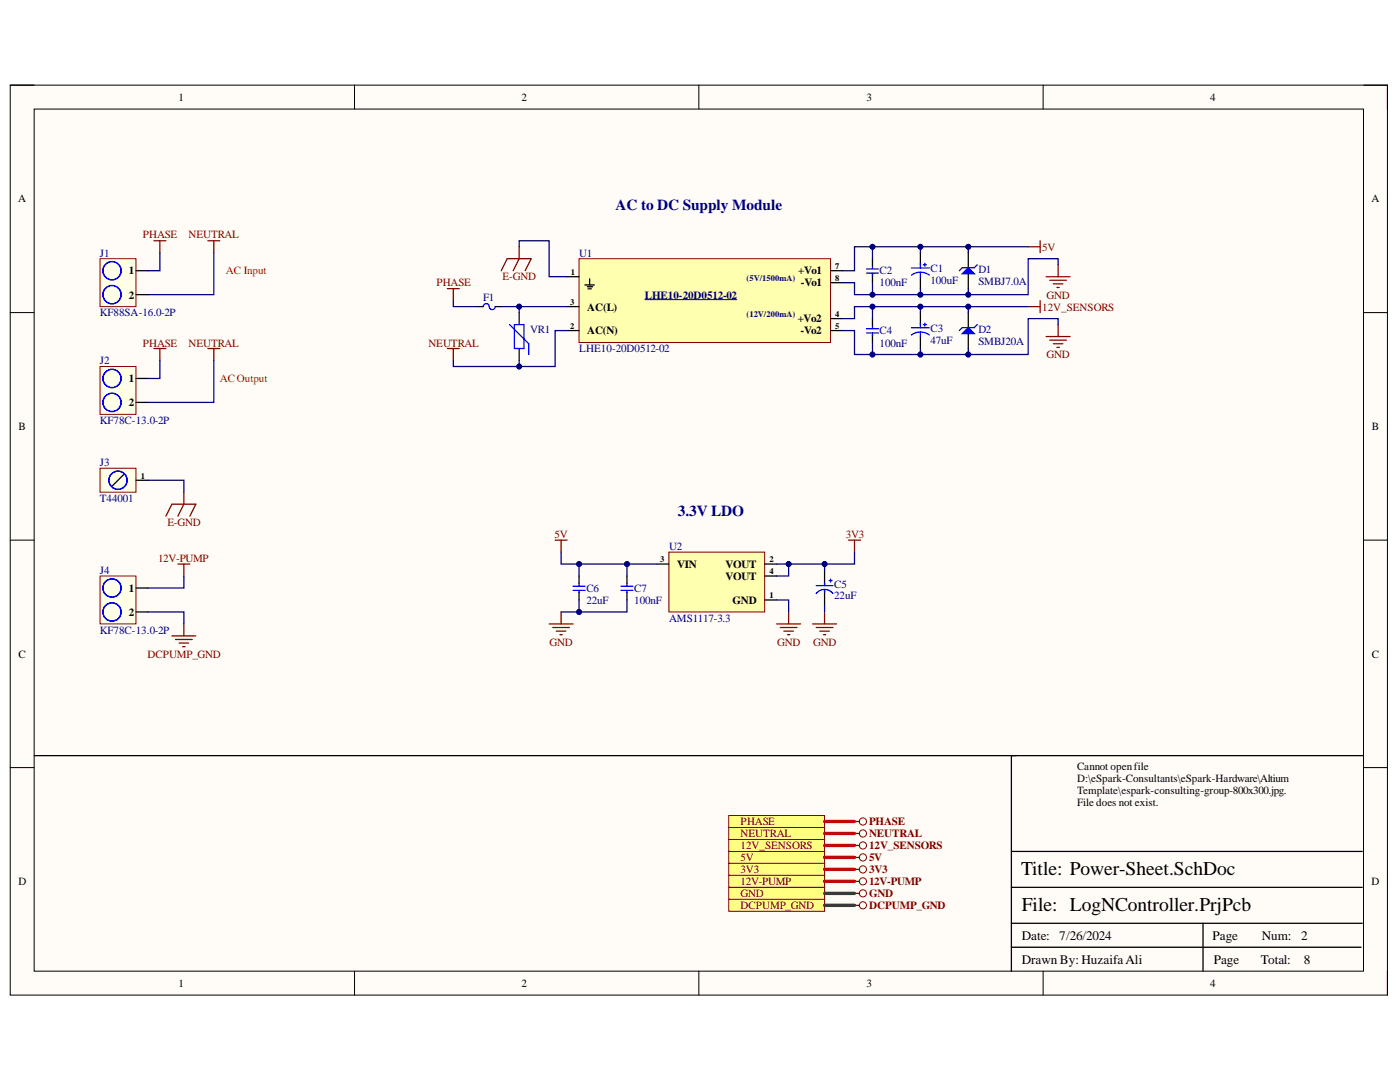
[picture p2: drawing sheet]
<svg xmlns="http://www.w3.org/2000/svg" width="279mm" height="216mm" viewBox="0 0 279 216" stroke-linecap="round" stroke-linejoin="round" font-family="sans-serif">
<defs><g id="words">
<g font-size="3.9">
<text x="203.8" y="174.6">Title: Power-Sheet.SchDoc</text>
<text x="204" y="181.7">File: LogNController.PrjPcb</text>
</g>
<g font-size="3" fill="#000080">
<text x="122.9" y="41.9">AC to DC Supply Module</text>
<text x="135.3" y="102.9">3.3V LDO</text>
</g>
<g font-size="2.6">
<text x="204" y="187.5">Date:</text>
<text x="211.4" y="187.5">7/26/2024</text>
<text x="242" y="187.5">Page</text>
<text x="251.8" y="187.5">Num:</text>
<text x="259.7" y="187.5">2</text>
<text x="204" y="192.3">Drawn By: HuzaifaAli</text>
<text x="242.3" y="192.3">Page</text>
<text x="251.7" y="192.3">Total:</text>
<text x="260.2" y="192.3">8</text>
</g>
<g font-size="2.2">
<text x="35.6" y="20.1">1</text>
<text x="104.1" y="20.1">2</text>
<text x="172.9" y="20.1">3</text>
<text x="241.5" y="20.1">4</text>
<text x="3.6" y="40.4">A</text>
<text x="273.7" y="40.4">A</text>
<text x="25.7" y="54.8">1</text>
<text x="25.7" y="59.6">2</text>
<text x="159.3" y="54.8">+Vo1</text>
<text x="159.8" y="57.1">-Vo1</text>
<text x="117.2" y="62">AC(L)</text>
<text x="159.2" y="64.3">+Vo2</text>
<text x="117.2" y="66.7">AC(N)</text>
<text x="159.7" y="66.7">-Vo2</text>
<text x="25.7" y="76.2">1</text>
<text x="25.7" y="81.1">2</text>
<text x="3.7" y="85.8">B</text>
<text x="273.8" y="85.8">B</text>
<text x="135.1" y="113.4">VIN</text>
<text x="144.8" y="113.4">VOUT</text>
<text x="25.7" y="118.1">1</text>
<text x="144.8" y="115.7">VOUT</text>
<text x="25.7" y="122.9">2</text>
<text x="146.2" y="120.5">GND</text>
<text x="3.7" y="131.3">C</text>
<text x="273.8" y="131.3">C</text>
<text x="215" y="153.7">Cannot openfile</text>
<text x="215" y="156">D:\eSpark-Consultants\eSpark-Hardware\Altium</text>
<text x="215" y="158.5">Template\espark-consulting-group-800x300.jpg.</text>
<text x="215" y="160.9">File does not exist.</text>
<text x="3.7" y="176.7">D</text>
<text x="273.7" y="176.7">D</text>
<text x="35.6" y="197">1</text>
<text x="104.1" y="197">2</text>
<text x="172.9" y="197">3</text>
<text x="241.5" y="197">4</text>
</g>
<g font-size="2.2" fill="#800000">
<text x="28.5" y="47.6">PHASE</text>
<text x="37.6" y="47.6">NEUTRAL</text>
<text x="208" y="50">5V</text>
<text x="87.1" y="57.1">PHASE</text>
<text x="100.3" y="56">E-GND</text>
<text x="208.9" y="59.6">GND</text>
<text x="208" y="62">12V_SENSORS</text>
<text x="28.5" y="69.1">PHASE</text>
<text x="37.6" y="69.1">NEUTRAL</text>
<text x="85.5" y="69.1">NEUTRAL</text>
<text x="208.9" y="71.5">GND</text>
<text x="33.4" y="105">E-GND</text>
<text x="110.7" y="107.4">5V</text>
<text x="168.8" y="107.4">3V3</text>
<text x="31.5" y="112.1">12V-PUMP</text>
<text x="29.4" y="131.3">DCPUMP_GND</text>
<text x="109.7" y="128.8">GND</text>
<text x="155.1" y="128.8">GND</text>
<text x="162.3" y="128.8">GND</text>
<text x="147.8" y="167">NEUTRAL</text>
<text x="147.8" y="164.7">PHASE</text>
<text x="173.4" y="167">NEUTRAL</text>
<text x="173.4" y="164.7">PHASE</text>
<text x="147.8" y="171.8">5V</text>
<text x="147.8" y="169.5">12V_SENSORS</text>
<text x="173.4" y="171.8">5V</text>
<text x="173.4" y="169.5">12V_SENSORS</text>
<text x="147.8" y="179">GND</text>
<text x="147.8" y="174.2">3V3</text>
<text x="147.8" y="176.7">12V-PUMP</text>
<text x="173.4" y="179">GND</text>
<text x="173.4" y="174.2">3V3</text>
<text x="173.4" y="176.7">12V-PUMP</text>
<text x="147.8" y="181.4">DCPUMP_GND</text>
<text x="173.4" y="181.4">DCPUMP_GND</text>
</g>
<g font-size="2.2" fill="#000080">
<text x="20" y="51.2">J1</text>
<text x="115.6" y="51.2">U1</text>
<text x="128.7" y="59.6">LHE10-20D0512-02</text>
<text x="175.5" y="54.8">C2</text>
<text x="175.5" y="57.1">100nF</text>
<text x="185.7" y="54.3">C1</text>
<text x="185.7" y="56.6">100uF</text>
<text x="195.2" y="54.5">D1</text>
<text x="195.2" y="56.9">SMBJ7.0A</text>
<text x="20" y="63.1">KF88SA-16.0-2P</text>
<text x="96.4" y="60">F1</text>
<text x="105.8" y="66.5">VR1</text>
<text x="115.6" y="70.3">LHE10-20D0512-02</text>
<text x="175.5" y="66.7">C4</text>
<text x="175.5" y="69.1">100nF</text>
<text x="185.7" y="66.2">C3</text>
<text x="185.7" y="68.6">47uF</text>
<text x="195.2" y="66.5">D2</text>
<text x="195.2" y="68.9">SMBJ20A</text>
<text x="20" y="72.7">J2</text>
<text x="20" y="84.6">KF78C-13.0-2P</text>
<text x="20" y="93">J3</text>
<text x="20" y="100.2">T44001</text>
<text x="133.5" y="109.7">U2</text>
<text x="20" y="114.5">J4</text>
<text x="117" y="118.1">C6</text>
<text x="126.6" y="118.1">C7</text>
<text x="166.5" y="117.2">C5</text>
<text x="166.5" y="119.6">22uF</text>
<text x="117" y="120.5">22uF</text>
<text x="126.6" y="120.5">100nF</text>
<text x="133.5" y="124.1">AMS1117-3.3</text>
<text x="20" y="126.5">KF78C-13.0-2P</text>
</g>
<g font-size="2.2" fill="#f00">
<text x="45.1" y="54.8">AC Input</text>
<text x="43.9" y="76.2">ACOutput</text>
</g>
<g font-size="1.7">
<text x="166.7" y="53.7">7</text>
<text x="113.9" y="54.9">1</text>
<text x="166.7" y="56">8</text>
<text x="113.8" y="65.6">2</text>
<text x="113.8" y="60.9">3</text>
<text x="166.7" y="63.2">4</text>
<text x="166.7" y="65.6">5</text>
<text x="28.1" y="95.5">1</text>
<text x="131.7" y="112.2">3</text>
<text x="153.6" y="112.2">2</text>
<text x="153.6" y="119.4">1</text>
<text x="153.6" y="114.6">4</text>
</g>
<g font-size="1.7" fill="#000080">
<text x="149" y="56">(5V/1500mA)</text>
<text x="149" y="63.2">(12V/200mA)</text>
</g>
</g></defs>
<path d="M2 17h274.9v181.6h-274.9z" fill-rule="evenodd" fill="#fffcf8"/>
<path d="M2 17h274.9v181.6h-274.9z" fill="none" stroke="#000" stroke-width=".2"/>
<path d="M6.8 21.8h265.3v172h-265.3z" fill-rule="evenodd" fill="#fffcf8"/>
<g fill="none" stroke="#000" stroke-width=".2">
<path d="M2 17h4.8M70.8 17v4.8M139.5 17v4.8M208.2 17v4.8M272.1 17h4.8v4.8M6.8 21.8h265.3v172h-265.3zM2 62.4h4.8M272.1 62.4h4.8M2 107.8h4.8M272.1 107.8h4.8M2 153.2h4.8M272.1 153.2h4.8"/>
<path d="M70.8 193.8v4.8M139.5 193.8v4.8M208.2 193.8v4.8M276.9 193.8v4.8"/>
</g>
<path d="M272.1 150.8h-70.3v43M201.8 177.1h70.1M201.8 169.9h70.1M201.8 189h69.8M201.8 184.2h70.1M240.1 184.2v9.6" fill="none" stroke="#000" stroke-width=".25"/>
<path d="M133.5 110.2h19.1v11.9h-19.1z" fill-rule="evenodd" fill="#ffffb0"/>
<path d="M133.5 110.2h19.1v11.9h-19.1z" fill="none" stroke="#800000" stroke-width=".2"/>
<path d="M131.1 112.5h2.4M152.6 119.7h2.4M152.6 112.5h2.4M152.6 114.9h2.4M164.6 113.7v3.2M164.6 117.8v3.1" fill="none" stroke="#000" stroke-width=".25"/>
<path d="M162.9 116.9h3.3M164.6 116.4v.5M164.6 117.7v.4M165.5 115.8h.6M165.8 115.5v.6M166.2 118.4a2.12 2.12 0 0 0-3.3 0" fill="none" stroke="#00f" stroke-width=".25"/>
<g fill="none" stroke="#800000" stroke-width=".25">
<path d="M30.7 48h2.4M31.9 48v2.4M41.5 48h2.4M42.7 48v2.4M110.8 107.8h2.4M112 107.8v2.4M169.3 107.8h2.4M170.5 107.8v2.4M109.6 124.5h4.8M110.3 125.2h3.4M111 125.9h1.9M111.7 126.6h.5"/>
<path d="M112 122.1v2.4M155 124.5h4.8M155.7 125.2h3.4M156.4 125.9h1.9M157.1 126.6h.5M157.4 122.1v2.4M162.2 124.5h4.7M162.9 125.2h3.3M163.6 125.9h1.9M164.3 126.6h.5M164.6 122.1v2.4"/>
</g>
<path d="M20 73.1h7.1v9.6h-7.1z" fill-rule="evenodd" fill="#ffffe8"/>
<path d="M20 73.1h7.1v9.6h-7.1z" fill="none" stroke="#800000" stroke-width=".2"/>
<path d="M27.1 75.5h2.4M27.1 80.3h2.4" fill="none" stroke="#000" stroke-width=".25"/>
<g fill="none" stroke="#00f" stroke-width=".25">
<circle cx="22.4" cy="75.5" r="1.82"/>
<circle cx="22.4" cy="80.3" r="1.82"/>
</g>
<path d="M30.7 69.5h2.4M31.9 69.5v2.4M41.5 69.5h2.4M42.7 69.5v2.4" fill="none" stroke="#800000" stroke-width=".25"/>
<path d="M20 114.9h7.1v9.6h-7.1z" fill-rule="evenodd" fill="#ffffe8"/>
<path d="M20 114.9h7.1v9.6h-7.1z" fill="none" stroke="#800000" stroke-width=".2"/>
<path d="M183.7 50.4v2.4M183.7 55.2v2.4M183.7 62.4v2.4M183.7 67.2v2.3M27.1 117.3h2.4M125.1 114.9v1.5M125.1 118.2v1.5M27.1 122.1h2.4" fill="none" stroke="#000" stroke-width=".25"/>
<g fill="none" stroke="#00f" stroke-width=".25">
<path d="M181.9 54.9a2.98 2.98 0 0 1 3.6 0M181.9 53.5h3.6M183.7 52.6v.9M183.7 54.3v.9M184.3 52.8h.6M184.6 52.5v.6M181.9 66.8a2.98 2.98 0 0 1 3.6 0M181.9 65.4h3.6M183.7 64.5v.9M183.7 66.2v1M184.3 64.8h.6M184.6 64.5v.6"/>
<path d="M123.9 117.8h2.4M123.9 117h2.4M125.1 116.4v.5M125.1 117.8v.5"/>
<circle cx="22.4" cy="117.3" r="1.82"/>
<circle cx="22.4" cy="122.1" r="1.82"/>
</g>
<path d="M35.5 112.5h2.4M36.7 112.5v2.4M34.3 126.9h4.8M35 127.6h3.4M35.7 128.3h2M36.5 129h.4M36.7 124.5v2.4" fill="none" stroke="#800000" stroke-width=".25"/>
<path d="M115.6 51.6h50.2v16.8h-50.2z" fill-rule="evenodd" fill="#ffffb0"/>
<path d="M115.6 51.6h50.2v16.8h-50.2z" fill="none" stroke="#800000" stroke-width=".2"/>
<g fill="none" stroke="#000" stroke-width=".25">
<path d="M113.2 55.2h2.4M116.7 56.9h1.9M117.2 57.2h1.1M117.4 57.6h.6M117.7 55.6v1.2M165.8 56.4h2.3M165.8 54h2.3M174.1 51.6v1.5M174.1 54.9v1.5M193.2 50.4v3M193.2 54.6v3M113.2 66h2.4"/>
<path d="M113.2 61.2h2.4M165.8 66h2.3M165.8 63.6h2.3M174.1 63.6v1.4M174.1 66.8v1.6"/>
</g>
<path d="M128.7 59.8h18.4" fill="none" stroke="#000080" stroke-width=".2"/>
<path d="M172.9 54.5h2.4M172.9 53.7h2.4M174.1 53.1v.4M174.1 54.5v.5M172.9 66.4h2.4M172.9 65.6h2.4M174.1 65v.5M174.1 66.4v.5" fill="none" stroke="#00f" stroke-width=".25"/>
<g fill="none" stroke="#800000" stroke-width=".25">
<path d="M205.2 49.2h2.4M207.6 48v2.4M207.6 60v2.4M208.8 55.2h4.8M209.5 55.9h3.3M210.2 56.6h1.9M210.9 57.4h.5M211.2 52.8v2.4M205.2 61.2h2.4M208.8 67.2h4.8M209.5 67.9h3.3M210.2 68.6h1.9"/>
<path d="M210.9 69.3h.5M211.2 64.8v2.4"/>
</g>
<path d="M192 54.6l1.2-1.2 1.2 1.2z" fill="#00f"/>
<path d="M192 54.6l1.2-1.2 1.2 1.2zM195 52.8l-.6 .6h-2.4l-.5 .6" fill="none" stroke="#00f" stroke-width=".25"/>
<path d="M193.2 62.4v3M193.2 66.6v2.9" fill="none" stroke="#000" stroke-width=".25"/>
<path d="M192 66.6l1.2-1.2 1.2 1.2z" fill="#00f"/>
<path d="M96.4 61.2a.64 .64 0 0 1 .8-.6 .64 .64 0 0 1 .5 .8 .6 .6 0 0 0 .7 .4 .6 .6 0 0 0 .4-.6M101.7 64.8l3.8 3.8v2.1M102.7 64.8h1.9v4.7h-1.9zM192 66.6l1.2-1.2 1.2 1.2zM195 64.8l-.6 .6h-2.4l-.5 .6" fill="none" stroke="#00f" stroke-width=".25"/>
<path d="M95.3 61.2h1.1M98.8 61.2h1.2M103.6 62.4v2.4M103.6 69.5v2.4M6.8 150.8h196" fill="none" stroke="#000" stroke-width=".25"/>
<path d="M89.3 57.6h2.4M90.5 57.6v2.4M100 54l1.2-2.4h4.8l-1.2 2.4M103.6 49.2v2.4l-1.2 2.4M89.3 69.5h2.4M90.5 69.5v2.4" fill="none" stroke="#800000" stroke-width=".25"/>
<path d="M20 93.4h7.1v4.8h-7.1z" fill-rule="evenodd" fill="#ffffe8"/>
<path d="M20 93.4h7.1v4.8h-7.1z" fill="none" stroke="#800000" stroke-width=".2"/>
<path d="M24.7 94.6l-2.3 2.4M27.1 95.8h2.4" fill="none" stroke="#000" stroke-width=".25"/>
<g fill="none" stroke="#00f" stroke-width=".25">
<circle cx="23.5" cy="95.8" r="1.82"/>
<circle cx="23.6" cy="95.8" r="1.82"/>
</g>
<path d="M36.7 98.2v2.4l-1.2 2.4M33.1 103l1.2-2.4h4.8l-1.2 2.4" fill="none" stroke="#800000" stroke-width=".25"/>
<path d="M145.4 177.1h19.2v2.4h-19.2z" fill-rule="evenodd" fill="#ffff80"/>
<g fill="none" stroke="#800000" stroke-width=".2">
<path d="M145.4 177.1h19.2v2.4h-19.2z"/>
<circle cx="172.2" cy="178.3" r=".71"/>
</g>
<path d="M170.5 178.3h1" fill="none" stroke="#800000" stroke-width=".25"/>
<path d="M145.4 169.9h19.2v2.4h-19.2z" fill-rule="evenodd" fill="#ffff80"/>
<g fill="none" stroke="#800000" stroke-width=".2">
<path d="M145.4 169.9h19.2v2.4h-19.2z"/>
<circle cx="172.2" cy="171.1" r=".72"/>
</g>
<path d="M170.5 171.1h1" fill="none" stroke="#800000" stroke-width=".25"/>
<path d="M145.4 167.5h19.2v2.4h-19.2z" fill-rule="evenodd" fill="#ffff80"/>
<g fill="none" stroke="#800000" stroke-width=".2">
<path d="M145.4 167.5h19.2v2.4h-19.2z"/>
<circle cx="172.2" cy="168.7" r=".72"/>
</g>
<path d="M170.5 168.7h1" fill="none" stroke="#800000" stroke-width=".25"/>
<path d="M145.4 165.1h19.2v2.4h-19.2z" fill-rule="evenodd" fill="#ffff80"/>
<g fill="none" stroke="#800000" stroke-width=".2">
<path d="M145.4 165.1h19.2v2.4h-19.2z"/>
<circle cx="172.2" cy="166.3" r=".72"/>
</g>
<path d="M170.5 166.3h1" fill="none" stroke="#800000" stroke-width=".25"/>
<path d="M145.4 162.7h19.2v2.4h-19.2z" fill-rule="evenodd" fill="#ffff80"/>
<g fill="none" stroke="#800000" stroke-width=".2">
<path d="M145.4 162.7h19.2v2.4h-19.2z"/>
<circle cx="172.2" cy="163.9" r=".72"/>
</g>
<path d="M170.5 163.9h1" fill="none" stroke="#800000" stroke-width=".25"/>
<path d="M145.4 172.3h19.2v2.4h-19.2z" fill-rule="evenodd" fill="#ffff80"/>
<g fill="none" stroke="#800000" stroke-width=".2">
<path d="M145.4 172.3h19.2v2.4h-19.2z"/>
<circle cx="172.2" cy="173.5" r=".72"/>
</g>
<path d="M170.5 173.5h1" fill="none" stroke="#800000" stroke-width=".25"/>
<path d="M145.4 174.7h19.2v2.4h-19.2z" fill-rule="evenodd" fill="#ffff80"/>
<g fill="none" stroke="#800000" stroke-width=".2">
<path d="M145.4 174.7h19.2v2.4h-19.2z"/>
<circle cx="172.2" cy="175.9" r=".71"/>
</g>
<path d="M170.5 175.9h1" fill="none" stroke="#800000" stroke-width=".25"/>
<path d="M145.4 179.5h19.2v2.3h-19.2z" fill-rule="evenodd" fill="#ffff80"/>
<g fill="none" stroke="#800000" stroke-width=".2">
<path d="M145.4 179.5h19.2v2.3h-19.2z"/>
<circle cx="172.2" cy="180.6" r=".71"/>
</g>
<path d="M170.5 180.7h1" fill="none" stroke="#800000" stroke-width=".25"/>
<path d="M115.6 114.9v1.5M115.6 118.2v1.5" fill="none" stroke="#000" stroke-width=".25"/>
<path d="M114.4 117.8h2.4M114.4 117h2.4M115.6 116.4v.5M115.6 117.8v.5" fill="none" stroke="#00f" stroke-width=".25"/>
<path d="M20 51.6h7.1v9.6h-7.1z" fill-rule="evenodd" fill="#ffffe8"/>
<path d="M20 51.6h7.1v9.6h-7.1z" fill="none" stroke="#800000" stroke-width=".2"/>
<path d="M27.1 54h2.4M27.1 58.8h2.4" fill="none" stroke="#000" stroke-width=".25"/>
<g fill="none" stroke="#00f" stroke-width=".25">
<circle cx="22.4" cy="58.8" r="1.82"/>
<circle cx="22.4" cy="54" r="1.82"/>
</g>
<path d="M155 119.7h2.4v2.4M155 112.5h2.4v2.4h-2.4" fill="none" stroke="#000080" stroke-width=".25"/>
<circle cx="157.4" cy="112.6" r=".48" fill="#000080"/>
<circle cx="157.4" cy="112.6" r=".48" fill="none" stroke="#000080" stroke-width=".2"/>
<path d="M31.9 50.4v3.6h-2.4M42.7 50.4v8.4h-13.2M31.9 71.9v3.6h-2.4M42.7 71.9v8.4h-13.2M36.7 114.9v2.4h-7.2M115.6 112.5v2.4M29.5 122.1h7.2v2.4M164.6 120.9v1.2" fill="none" stroke="#000080" stroke-width=".25"/>
<circle cx="115.6" cy="112.6" r=".48" fill="#000080"/>
<circle cx="115.6" cy="112.6" r=".48" fill="none" stroke="#000080" stroke-width=".2"/>
<path d="M115.6 119.7v2.4" fill="none" stroke="#000080" stroke-width=".25"/>
<circle cx="115.6" cy="122.1" r=".48" fill="#000080"/>
<circle cx="115.6" cy="122.1" r=".48" fill="none" stroke="#000080" stroke-width=".2"/>
<path d="M131.1 112.5h-6v2.4" fill="none" stroke="#000080" stroke-width=".25"/>
<circle cx="125.1" cy="112.6" r=".48" fill="#000080"/>
<circle cx="125.1" cy="112.6" r=".48" fill="none" stroke="#000080" stroke-width=".2"/>
<path d="M205.2 49.2h-34.7v4.8h-2.4" fill="none" stroke="#000080" stroke-width=".25"/>
<circle cx="174.1" cy="49.2" r=".48" fill="#000080"/>
<circle cx="174.1" cy="49.2" r=".48" fill="none" stroke="#000080" stroke-width=".2"/>
<circle cx="183.7" cy="49.2" r=".48" fill="#000080"/>
<circle cx="183.7" cy="49.2" r=".48" fill="none" stroke="#000080" stroke-width=".2"/>
<circle cx="193.2" cy="49.2" r=".48" fill="#000080"/>
<circle cx="193.2" cy="49.2" r=".48" fill="none" stroke="#000080" stroke-width=".2"/>
<path d="M205.2 61.2h-34.7v2.4h-2.4" fill="none" stroke="#000080" stroke-width=".25"/>
<circle cx="174.1" cy="61.2" r=".48" fill="#000080"/>
<circle cx="174.1" cy="61.2" r=".48" fill="none" stroke="#000080" stroke-width=".2"/>
<circle cx="183.7" cy="61.2" r=".48" fill="#000080"/>
<circle cx="183.7" cy="61.2" r=".48" fill="none" stroke="#000080" stroke-width=".2"/>
<circle cx="193.2" cy="61.2" r=".48" fill="#000080"/>
<circle cx="193.2" cy="61.2" r=".48" fill="none" stroke="#000080" stroke-width=".2"/>
<path d="M211.2 64.8v-1.2h-6v7.1h-34.7v-4.7h-2.4" fill="none" stroke="#000080" stroke-width=".25"/>
<circle cx="174.1" cy="70.7" r=".48" fill="#000080"/>
<circle cx="174.1" cy="70.7" r=".48" fill="none" stroke="#000080" stroke-width=".2"/>
<circle cx="183.7" cy="70.7" r=".48" fill="#000080"/>
<circle cx="183.7" cy="70.7" r=".48" fill="none" stroke="#000080" stroke-width=".2"/>
<circle cx="193.2" cy="70.7" r=".48" fill="#000080"/>
<circle cx="193.2" cy="70.7" r=".48" fill="none" stroke="#000080" stroke-width=".2"/>
<path d="M211.2 52.8v-1.2h-6v7.2h-34.7v-2.4h-2.4" fill="none" stroke="#000080" stroke-width=".25"/>
<circle cx="174.1" cy="58.8" r=".48" fill="#000080"/>
<circle cx="174.1" cy="58.8" r=".48" fill="none" stroke="#000080" stroke-width=".2"/>
<circle cx="183.7" cy="58.8" r=".48" fill="#000080"/>
<circle cx="183.7" cy="58.8" r=".48" fill="none" stroke="#000080" stroke-width=".2"/>
<circle cx="193.2" cy="58.8" r=".48" fill="#000080"/>
<circle cx="193.2" cy="58.8" r=".48" fill="none" stroke="#000080" stroke-width=".2"/>
<path d="M174.1 61.2v2.4" fill="none" stroke="#000080" stroke-width=".25"/>
<circle cx="174.1" cy="61.2" r=".48" fill="#000080"/>
<circle cx="174.1" cy="61.2" r=".48" fill="none" stroke="#000080" stroke-width=".2"/>
<path d="M174.1 68.4v2.3" fill="none" stroke="#000080" stroke-width=".25"/>
<circle cx="174.1" cy="70.7" r=".48" fill="#000080"/>
<circle cx="174.1" cy="70.7" r=".48" fill="none" stroke="#000080" stroke-width=".2"/>
<path d="M174.1 49.2v2.4" fill="none" stroke="#000080" stroke-width=".25"/>
<circle cx="174.1" cy="49.2" r=".48" fill="#000080"/>
<circle cx="174.1" cy="49.2" r=".48" fill="none" stroke="#000080" stroke-width=".2"/>
<path d="M174.1 56.4v2.4" fill="none" stroke="#000080" stroke-width=".25"/>
<circle cx="174.1" cy="58.8" r=".48" fill="#000080"/>
<circle cx="174.1" cy="58.8" r=".48" fill="none" stroke="#000080" stroke-width=".2"/>
<path d="M183.7 49.2v1.2" fill="none" stroke="#000080" stroke-width=".25"/>
<circle cx="183.7" cy="49.2" r=".48" fill="#000080"/>
<circle cx="183.7" cy="49.2" r=".48" fill="none" stroke="#000080" stroke-width=".2"/>
<path d="M183.7 57.6v1.2" fill="none" stroke="#000080" stroke-width=".25"/>
<circle cx="183.7" cy="58.8" r=".48" fill="#000080"/>
<circle cx="183.7" cy="58.8" r=".48" fill="none" stroke="#000080" stroke-width=".2"/>
<path d="M183.7 61.2v1.2" fill="none" stroke="#000080" stroke-width=".25"/>
<circle cx="183.7" cy="61.2" r=".48" fill="#000080"/>
<circle cx="183.7" cy="61.2" r=".48" fill="none" stroke="#000080" stroke-width=".2"/>
<path d="M183.7 69.5v1.2" fill="none" stroke="#000080" stroke-width=".25"/>
<circle cx="183.7" cy="70.7" r=".48" fill="#000080"/>
<circle cx="183.7" cy="70.7" r=".48" fill="none" stroke="#000080" stroke-width=".2"/>
<path d="M193.2 61.2v1.2" fill="none" stroke="#000080" stroke-width=".25"/>
<circle cx="193.2" cy="61.2" r=".48" fill="#000080"/>
<circle cx="193.2" cy="61.2" r=".48" fill="none" stroke="#000080" stroke-width=".2"/>
<path d="M193.2 69.5v1.2" fill="none" stroke="#000080" stroke-width=".25"/>
<circle cx="193.2" cy="70.7" r=".48" fill="#000080"/>
<circle cx="193.2" cy="70.7" r=".48" fill="none" stroke="#000080" stroke-width=".2"/>
<path d="M193.2 57.6v1.2" fill="none" stroke="#000080" stroke-width=".25"/>
<circle cx="193.2" cy="58.8" r=".48" fill="#000080"/>
<circle cx="193.2" cy="58.8" r=".48" fill="none" stroke="#000080" stroke-width=".2"/>
<path d="M193.2 49.2v1.2" fill="none" stroke="#000080" stroke-width=".25"/>
<circle cx="193.2" cy="49.2" r=".48" fill="#000080"/>
<circle cx="193.2" cy="49.2" r=".48" fill="none" stroke="#000080" stroke-width=".2"/>
<path d="M103.6 49.2v-1.2h6v7.2h3.6M113.2 66h-2.4v7.1h-7.2v-1.2" fill="none" stroke="#000080" stroke-width=".25"/>
<circle cx="103.6" cy="73.1" r=".48" fill="#000080"/>
<circle cx="103.6" cy="73.1" r=".48" fill="none" stroke="#000080" stroke-width=".2"/>
<path d="M100 61.2h13.2" fill="none" stroke="#000080" stroke-width=".25"/>
<circle cx="103.6" cy="61.2" r=".48" fill="#000080"/>
<circle cx="103.6" cy="61.2" r=".48" fill="none" stroke="#000080" stroke-width=".2"/>
<path d="M90.5 60v1.2h4.8M164.6 112.5v1.2" fill="none" stroke="#000080" stroke-width=".25"/>
<circle cx="164.6" cy="112.6" r=".48" fill="#000080"/>
<circle cx="164.6" cy="112.6" r=".48" fill="none" stroke="#000080" stroke-width=".2"/>
<path d="M170.5 110.2v2.3h-13.1" fill="none" stroke="#000080" stroke-width=".25"/>
<circle cx="157.4" cy="112.6" r=".48" fill="#000080"/>
<circle cx="157.4" cy="112.6" r=".48" fill="none" stroke="#000080" stroke-width=".2"/>
<circle cx="164.6" cy="112.6" r=".48" fill="#000080"/>
<circle cx="164.6" cy="112.6" r=".48" fill="none" stroke="#000080" stroke-width=".2"/>
<path d="M103.6 61.2v1.2" fill="none" stroke="#000080" stroke-width=".25"/>
<circle cx="103.6" cy="61.2" r=".48" fill="#000080"/>
<circle cx="103.6" cy="61.2" r=".48" fill="none" stroke="#000080" stroke-width=".2"/>
<path d="M90.5 71.9v1.2h13.1" fill="none" stroke="#000080" stroke-width=".25"/>
<circle cx="103.6" cy="73.1" r=".48" fill="#000080"/>
<circle cx="103.6" cy="73.1" r=".48" fill="none" stroke="#000080" stroke-width=".2"/>
<path d="M29.5 95.8h7.2v2.4M125.1 119.7v2.4h-13.1" fill="none" stroke="#000080" stroke-width=".25"/>
<path d="M164.6 178.3h5.9M164.6 180.7h5.9" fill="none" stroke="#274e13" stroke-width=".68"/>
<path d="M164.6 171.1h5.9M164.6 168.7h5.9M164.6 166.3h5.9M164.6 163.9h5.9M164.6 173.5h5.9M164.6 175.9h5.9" fill="none" stroke="#f00" stroke-width=".68"/>
<circle cx="115.6" cy="122.1" r=".48" fill="#000080"/>
<circle cx="115.6" cy="122.1" r=".48" fill="none" stroke="#000080" stroke-width=".2"/>
<path d="M112 110.2v2.3h13.1" fill="none" stroke="#000080" stroke-width=".25"/>
<circle cx="125.1" cy="112.6" r=".48" fill="#000080"/>
<circle cx="125.1" cy="112.6" r=".48" fill="none" stroke="#000080" stroke-width=".2"/>
<circle cx="115.6" cy="112.6" r=".48" fill="#000080"/>
<circle cx="115.6" cy="112.6" r=".48" fill="none" stroke="#000080" stroke-width=".2"/>
<use href="#words"/>
</svg>
